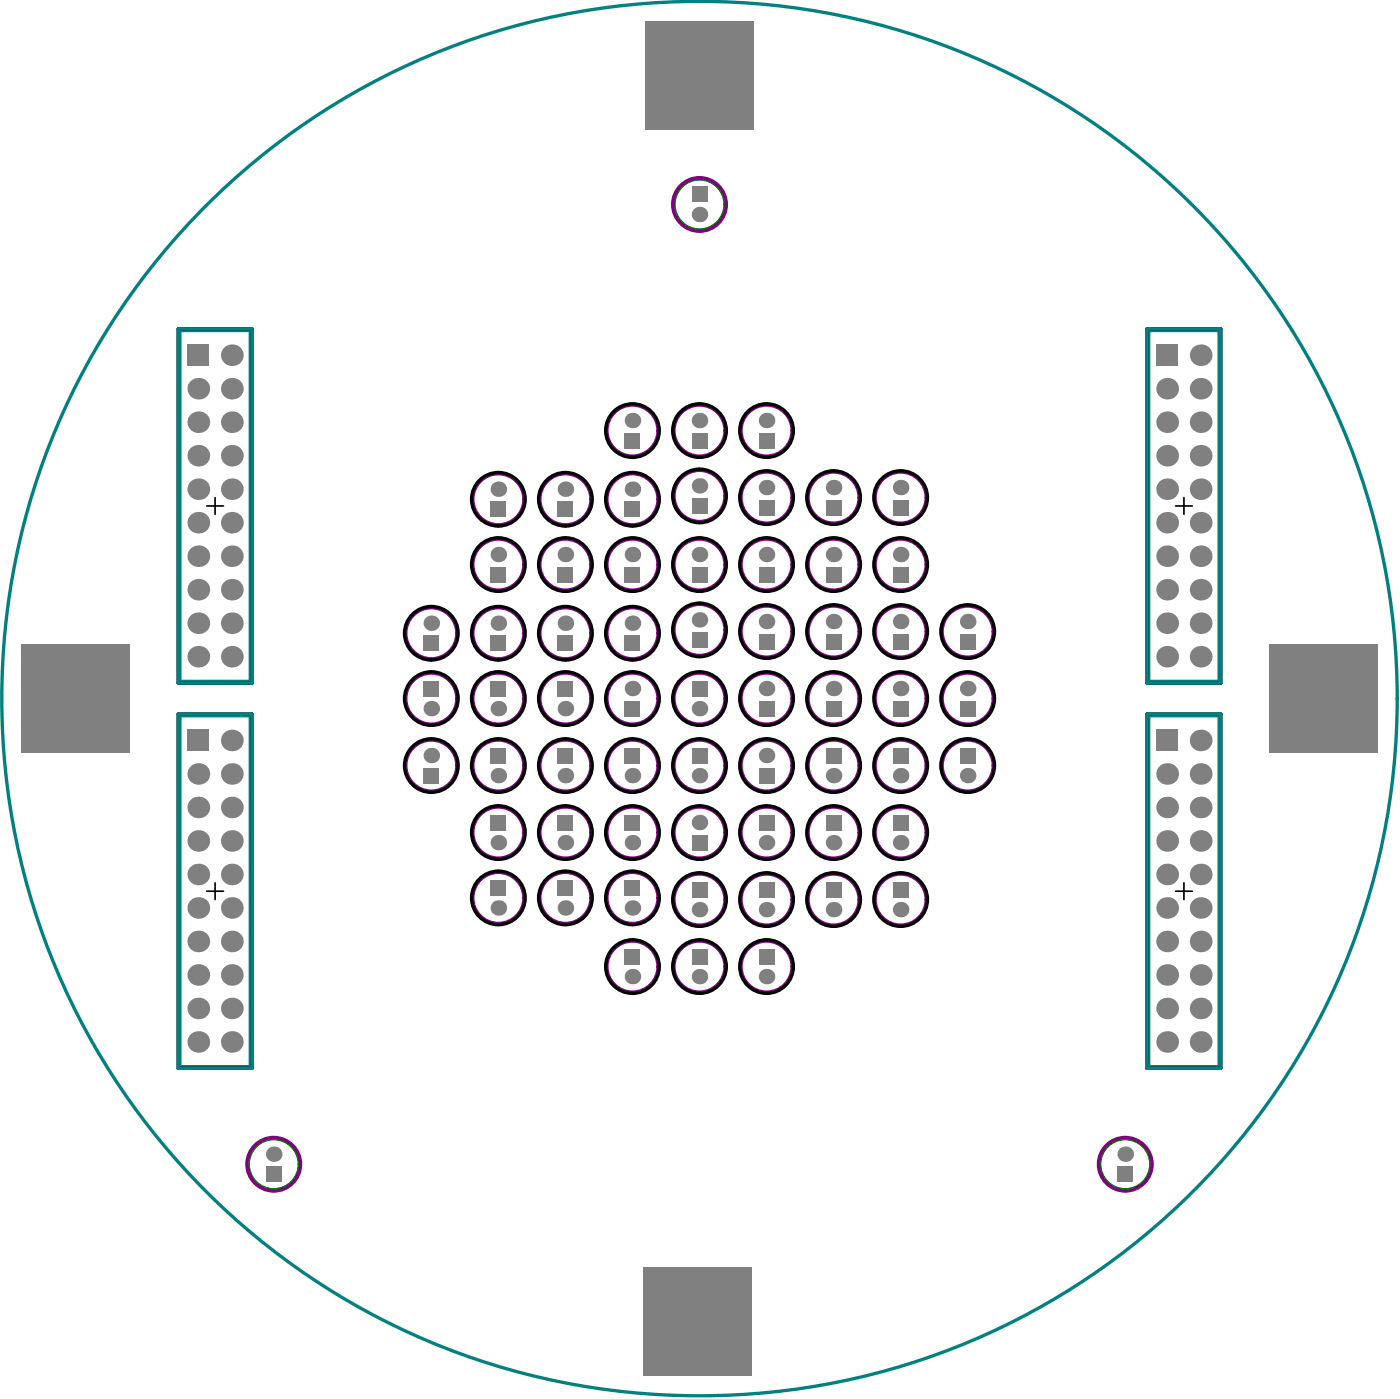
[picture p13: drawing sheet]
<svg xmlns="http://www.w3.org/2000/svg" width="278mm" height="278mm" viewBox="0 0 278 278" stroke-linecap="round" stroke-linejoin="round" font-family="sans-serif">
<g fill="none" stroke="#008000" stroke-width=".5">
<circle cx="139.1" cy="40.6" r="5"/>
<circle cx="54.4" cy="231.3" r="5"/>
<circle cx="223.7" cy="231.3" r="5"/>
</g>
<g fill="none" stroke="#800080" stroke-width=".66">
<circle cx="139.1" cy="40.6" r="5.3"/>
<circle cx="54.4" cy="231.3" r="5.3"/>
<circle cx="223.7" cy="231.3" r="5.3"/>
</g>
<path d="M42.8 98.9v3.3M235.4 98.9v3.3M41.1 100.5h3.3M233.7 100.5h3.3M41.1 177.1h3.3M42.8 175.4v3.4M233.7 177.1h3.3M235.4 175.4v3.4" fill="none" stroke="#000" stroke-width=".33"/>
<path d="M41 40.9a138.7 138.7 0 0 1 182.7-11.9 138.7 138.7 0 0 1 35.2 179.7 138.7 138.7 0 0 1-185.8 52 138.7 138.7 0 0 1-58.1-184 138.9 138.9 0 0 1 26-35.8zM35.4 65.3h14.7v70.4h-14.7zM35.8 65.7h14v69.7h-14zM228.1 65.3h14.6v70.4h-14.6zM228.4 65.7h14v69.7h-14zM35.4 141.9h14.7v70.4h-14.7zM35.8 142.2h14v69.8h-14zM228.1 141.9h14.6v70.4h-14.6zM228.4 142.2h14v69.8h-14z" fill="none" stroke="#008080" stroke-width=".66"/>
<g fill="none" stroke="#800080" stroke-width=".5">
<circle cx="99.1" cy="99.2" r="5"/>
<circle cx="112.4" cy="99.2" r="5"/>
<circle cx="125.7" cy="85.6" r="5"/>
<circle cx="125.7" cy="99.2" r="5"/>
<circle cx="139.1" cy="85.6" r="5"/>
<circle cx="139.1" cy="98.5" r="5"/>
<circle cx="152.4" cy="85.6" r="5"/>
<circle cx="152.4" cy="98.9" r="5"/>
<circle cx="165.7" cy="98.9" r="5"/>
<circle cx="179.1" cy="98.9" r="5"/>
<circle cx="99.1" cy="112.2" r="5"/>
<circle cx="112.4" cy="112.2" r="5"/>
<circle cx="125.7" cy="112.2" r="5"/>
<circle cx="139.1" cy="112.2" r="5"/>
<circle cx="152.4" cy="112.2" r="5"/>
<circle cx="165.7" cy="112.2" r="5"/>
<circle cx="179.1" cy="112.2" r="5"/>
<circle cx="85.8" cy="138.8" r="5"/>
<circle cx="85.8" cy="125.8" r="5"/>
<circle cx="99.1" cy="138.8" r="5"/>
<circle cx="99.1" cy="125.8" r="5"/>
<circle cx="112.4" cy="125.8" r="5"/>
<circle cx="112.4" cy="138.8" r="5"/>
<circle cx="125.7" cy="125.8" r="5"/>
<circle cx="125.7" cy="138.8" r="5"/>
<circle cx="139.1" cy="125.2" r="5"/>
<circle cx="139.1" cy="138.8" r="5"/>
<circle cx="152.4" cy="138.8" r="5"/>
<circle cx="152.4" cy="125.5" r="5"/>
<circle cx="165.7" cy="138.8" r="5"/>
<circle cx="165.7" cy="125.5" r="5"/>
<circle cx="179.1" cy="138.8" r="5"/>
<circle cx="179.1" cy="125.5" r="5"/>
<circle cx="192.4" cy="138.8" r="5"/>
<circle cx="192.4" cy="125.5" r="5"/>
<circle cx="85.8" cy="152.1" r="5"/>
<circle cx="99.1" cy="152.1" r="5"/>
<circle cx="112.4" cy="152.1" r="5"/>
<circle cx="125.7" cy="152.1" r="5"/>
<circle cx="139.1" cy="152.1" r="5"/>
<circle cx="152.4" cy="152.1" r="5"/>
<circle cx="165.7" cy="152.1" r="5"/>
<circle cx="179.1" cy="152.1" r="5"/>
<circle cx="192.4" cy="152.1" r="5"/>
<circle cx="99.1" cy="165.4" r="5"/>
<circle cx="99.1" cy="178.4" r="5"/>
<circle cx="112.4" cy="165.4" r="5"/>
<circle cx="112.4" cy="178.4" r="5"/>
<circle cx="125.7" cy="165.4" r="5"/>
<circle cx="125.7" cy="178.4" r="5"/>
<circle cx="139.1" cy="165.4" r="5"/>
<circle cx="139.1" cy="178.8" r="5"/>
<circle cx="152.4" cy="165.4" r="5"/>
<circle cx="152.4" cy="178.8" r="5"/>
<circle cx="165.7" cy="165.4" r="5"/>
<circle cx="165.7" cy="178.8" r="5"/>
<circle cx="179.1" cy="165.4" r="5"/>
<circle cx="179.1" cy="178.8" r="5"/>
<circle cx="125.7" cy="192.1" r="5"/>
<circle cx="139.1" cy="192.1" r="5"/>
<circle cx="152.4" cy="192.1" r="5"/>
</g>
<g fill="none" stroke="#000" stroke-width=".66">
<path d="M35.4 65.3h14.7v70.4h-14.7zM228.1 65.3h14.6v70.4h-14.6zM35.4 141.9h14.7v70.4h-14.7zM228.1 141.9h14.6v70.4h-14.6z"/>
<circle cx="99.1" cy="99.2" r="5.3"/>
<circle cx="112.4" cy="99.2" r="5.3"/>
<circle cx="125.7" cy="99.2" r="5.3"/>
<circle cx="125.7" cy="85.6" r="5.3"/>
<circle cx="139.1" cy="98.5" r="5.3"/>
<circle cx="139.1" cy="85.6" r="5.3"/>
<circle cx="152.4" cy="98.9" r="5.3"/>
<circle cx="152.4" cy="85.6" r="5.3"/>
<circle cx="165.7" cy="98.9" r="5.3"/>
<circle cx="179.1" cy="98.9" r="5.3"/>
<circle cx="99.1" cy="112.2" r="5.3"/>
<circle cx="112.4" cy="112.2" r="5.3"/>
<circle cx="125.7" cy="112.2" r="5.3"/>
<circle cx="139.1" cy="112.2" r="5.3"/>
<circle cx="152.4" cy="112.2" r="5.3"/>
<circle cx="165.7" cy="112.2" r="5.3"/>
<circle cx="179.1" cy="112.2" r="5.3"/>
<circle cx="85.8" cy="138.8" r="5.3"/>
<circle cx="85.8" cy="125.8" r="5.3"/>
<circle cx="99.1" cy="138.8" r="5.3"/>
<circle cx="99.1" cy="125.8" r="5.3"/>
<circle cx="112.4" cy="138.8" r="5.3"/>
<circle cx="112.4" cy="125.8" r="5.3"/>
<circle cx="125.7" cy="125.8" r="5.3"/>
<circle cx="125.7" cy="138.8" r="5.3"/>
<circle cx="139.1" cy="138.8" r="5.3"/>
<circle cx="139.1" cy="125.2" r="5.3"/>
<circle cx="152.4" cy="138.8" r="5.3"/>
<circle cx="152.4" cy="125.5" r="5.3"/>
<circle cx="165.7" cy="138.8" r="5.3"/>
<circle cx="165.7" cy="125.5" r="5.3"/>
<circle cx="179.1" cy="138.8" r="5.3"/>
<circle cx="179.1" cy="125.5" r="5.3"/>
<circle cx="192.4" cy="125.5" r="5.3"/>
<circle cx="192.4" cy="138.8" r="5.3"/>
<circle cx="85.8" cy="152.1" r="5.3"/>
<circle cx="99.1" cy="152.1" r="5.3"/>
<circle cx="112.4" cy="152.1" r="5.3"/>
<circle cx="125.7" cy="152.1" r="5.3"/>
<circle cx="139.1" cy="152.1" r="5.3"/>
<circle cx="152.4" cy="152.1" r="5.3"/>
<circle cx="165.7" cy="152.1" r="5.3"/>
<circle cx="179.1" cy="152.1" r="5.3"/>
<circle cx="192.4" cy="152.1" r="5.3"/>
<circle cx="99.1" cy="178.4" r="5.3"/>
<circle cx="99.1" cy="165.4" r="5.3"/>
<circle cx="112.4" cy="178.4" r="5.3"/>
<circle cx="112.4" cy="165.4" r="5.3"/>
<circle cx="125.7" cy="178.4" r="5.3"/>
<circle cx="125.7" cy="165.4" r="5.3"/>
<circle cx="139.1" cy="178.7" r="5.3"/>
<circle cx="139.1" cy="165.4" r="5.3"/>
<circle cx="152.4" cy="178.7" r="5.3"/>
<circle cx="152.4" cy="165.4" r="5.3"/>
<circle cx="165.7" cy="178.7" r="5.3"/>
<circle cx="165.7" cy="165.4" r="5.3"/>
<circle cx="179.1" cy="178.7" r="5.3"/>
<circle cx="179.1" cy="165.4" r="5.3"/>
<circle cx="125.7" cy="192.1" r="5.3"/>
<circle cx="139.1" cy="192.1" r="5.3"/>
<circle cx="152.4" cy="192.1" r="5.3"/>
</g>
<g fill="#808080">
<circle cx="238.7" cy="90.6" r="2.15"/>
<circle cx="238.7" cy="123.8" r="2.15"/>
<circle cx="238.7" cy="117.2" r="2.15"/>
<circle cx="238.7" cy="110.5" r="2.15"/>
<circle cx="238.7" cy="103.9" r="2.15"/>
<circle cx="238.7" cy="97.2" r="2.15"/>
<circle cx="232.1" cy="123.8" r="2.15"/>
<circle cx="232.1" cy="117.2" r="2.15"/>
<circle cx="232.1" cy="110.5" r="2.15"/>
<circle cx="232.1" cy="103.9" r="2.15"/>
<circle cx="232.1" cy="97.2" r="2.15"/>
<circle cx="232.1" cy="90.6" r="2.15"/>
<circle cx="152.4" cy="110.2" r="1.54"/>
<circle cx="165.7" cy="110.2" r="1.54"/>
<circle cx="179.1" cy="110.2" r="1.54"/>
<circle cx="152.4" cy="96.9" r="1.54"/>
<circle cx="165.7" cy="96.9" r="1.54"/>
<circle cx="179.1" cy="96.9" r="1.54"/>
<circle cx="152.4" cy="83.6" r="1.54"/>
<circle cx="238.7" cy="153.8" r="2.15"/>
<circle cx="232.1" cy="207" r="2.15"/>
<circle cx="232.1" cy="200.4" r="2.15"/>
<circle cx="232.1" cy="193.7" r="2.15"/>
<circle cx="232.1" cy="187.1" r="2.15"/>
<circle cx="232.1" cy="180.4" r="2.15"/>
<circle cx="232.1" cy="173.8" r="2.15"/>
<circle cx="232.1" cy="167.1" r="2.15"/>
<circle cx="232.1" cy="160.4" r="2.15"/>
<circle cx="232.1" cy="153.8" r="2.15"/>
<circle cx="165.7" cy="167.4" r="1.54"/>
<circle cx="179.1" cy="167.4" r="1.54"/>
<circle cx="179.1" cy="154.1" r="1.54"/>
<circle cx="192.4" cy="154.1" r="1.54"/>
<circle cx="165.7" cy="154.1" r="1.54"/>
<circle cx="139.1" cy="140.8" r="1.54"/>
<circle cx="152.4" cy="136.8" r="1.54"/>
<circle cx="165.7" cy="136.8" r="1.54"/>
<circle cx="179.1" cy="136.8" r="1.54"/>
<circle cx="165.7" cy="123.5" r="1.54"/>
<circle cx="152.4" cy="123.5" r="1.54"/>
<circle cx="179.1" cy="123.5" r="1.54"/>
<circle cx="192.4" cy="123.5" r="1.54"/>
<circle cx="238.7" cy="130.5" r="2.15"/>
<circle cx="232.1" cy="130.5" r="2.15"/>
<circle cx="192.4" cy="136.8" r="1.54"/>
<circle cx="238.7" cy="147.1" r="2.15"/>
<circle cx="223.7" cy="229.3" r="1.54"/>
<circle cx="179.1" cy="180.7" r="1.54"/>
<circle cx="238.7" cy="207" r="2.15"/>
<circle cx="238.7" cy="200.4" r="2.15"/>
<circle cx="238.7" cy="193.7" r="2.15"/>
<circle cx="238.7" cy="187.1" r="2.15"/>
<circle cx="238.7" cy="180.4" r="2.15"/>
<circle cx="238.7" cy="173.8" r="2.15"/>
<circle cx="238.7" cy="167.1" r="2.15"/>
<circle cx="238.7" cy="160.4" r="2.15"/>
<circle cx="46.1" cy="207" r="2.15"/>
<circle cx="54.4" cy="229.3" r="1.54"/>
<circle cx="46.1" cy="180.4" r="2.15"/>
<circle cx="39.4" cy="110.5" r="2.15"/>
<circle cx="46.1" cy="110.5" r="2.15"/>
<circle cx="46.1" cy="103.9" r="2.15"/>
<circle cx="46.1" cy="97.2" r="2.15"/>
<circle cx="46.1" cy="90.6" r="2.15"/>
<circle cx="46.1" cy="83.9" r="2.15"/>
<circle cx="46.1" cy="77.2" r="2.15"/>
<circle cx="46.1" cy="70.6" r="2.15"/>
<circle cx="39.4" cy="103.9" r="2.15"/>
<circle cx="39.4" cy="97.2" r="2.15"/>
<circle cx="139.1" cy="180.7" r="1.54"/>
<circle cx="112.4" cy="167.4" r="1.54"/>
<circle cx="125.7" cy="167.4" r="1.54"/>
<circle cx="125.7" cy="154.1" r="1.54"/>
<circle cx="99.1" cy="154.1" r="1.54"/>
<circle cx="112.4" cy="154.1" r="1.54"/>
<circle cx="139.1" cy="154.1" r="1.54"/>
<circle cx="85.8" cy="150.1" r="1.54"/>
<circle cx="39.4" cy="117.2" r="2.15"/>
<circle cx="85.8" cy="140.8" r="1.54"/>
<circle cx="99.1" cy="123.8" r="1.54"/>
<circle cx="85.8" cy="123.8" r="1.54"/>
<circle cx="46.1" cy="130.5" r="2.15"/>
<circle cx="46.1" cy="123.8" r="2.15"/>
<circle cx="46.1" cy="117.2" r="2.15"/>
<circle cx="39.4" cy="130.5" r="2.15"/>
<circle cx="39.4" cy="123.8" r="2.15"/>
<circle cx="46.1" cy="147.1" r="2.15"/>
<circle cx="39.4" cy="90.6" r="2.15"/>
<circle cx="39.4" cy="83.9" r="2.15"/>
<circle cx="39.4" cy="77.2" r="2.15"/>
<circle cx="139.1" cy="42.6" r="1.54"/>
<circle cx="99.1" cy="110.2" r="1.54"/>
<circle cx="139.1" cy="194.1" r="1.54"/>
<circle cx="152.4" cy="167.4" r="1.54"/>
<circle cx="152.4" cy="194.1" r="1.54"/>
<circle cx="139.1" cy="163.4" r="1.54"/>
<circle cx="152.4" cy="180.7" r="1.54"/>
<circle cx="152.4" cy="150.1" r="1.54"/>
<circle cx="165.7" cy="180.7" r="1.54"/>
<circle cx="238.7" cy="83.9" r="2.15"/>
<circle cx="238.7" cy="77.2" r="2.15"/>
<circle cx="238.7" cy="70.6" r="2.15"/>
<circle cx="232.1" cy="83.9" r="2.15"/>
<circle cx="232.1" cy="77.2" r="2.15"/>
<circle cx="112.4" cy="110.2" r="1.54"/>
<circle cx="139.1" cy="110.2" r="1.54"/>
<circle cx="125.7" cy="110.2" r="1.54"/>
<circle cx="99.1" cy="97.2" r="1.54"/>
<circle cx="112.4" cy="97.2" r="1.54"/>
<circle cx="125.7" cy="97.2" r="1.54"/>
<circle cx="139.1" cy="96.5" r="1.54"/>
<circle cx="125.7" cy="83.6" r="1.54"/>
<circle cx="139.1" cy="83.6" r="1.54"/>
<circle cx="125.7" cy="194.1" r="1.54"/>
<circle cx="99.1" cy="167.4" r="1.54"/>
<circle cx="125.7" cy="180.4" r="1.54"/>
<circle cx="112.4" cy="180.4" r="1.54"/>
<circle cx="99.1" cy="180.4" r="1.54"/>
<circle cx="46.1" cy="193.7" r="2.15"/>
<circle cx="46.1" cy="187.1" r="2.15"/>
<circle cx="46.1" cy="173.8" r="2.15"/>
<circle cx="39.4" cy="153.8" r="2.15"/>
<circle cx="46.1" cy="200.4" r="2.15"/>
<circle cx="46.1" cy="167.1" r="2.15"/>
<circle cx="46.1" cy="160.4" r="2.15"/>
<circle cx="46.1" cy="153.8" r="2.15"/>
<circle cx="39.4" cy="207" r="2.15"/>
<circle cx="39.4" cy="200.4" r="2.15"/>
<circle cx="39.4" cy="193.7" r="2.15"/>
<circle cx="39.4" cy="187.1" r="2.15"/>
<circle cx="39.4" cy="180.4" r="2.15"/>
<circle cx="39.4" cy="173.8" r="2.15"/>
<circle cx="39.4" cy="167.1" r="2.15"/>
<circle cx="39.4" cy="160.4" r="2.15"/>
<circle cx="99.1" cy="140.8" r="1.54"/>
<circle cx="112.4" cy="140.8" r="1.54"/>
<circle cx="125.7" cy="136.8" r="1.54"/>
<circle cx="112.4" cy="123.8" r="1.54"/>
<circle cx="125.7" cy="123.8" r="1.54"/>
<circle cx="139.1" cy="123.2" r="1.54"/>
</g>
<g fill="#808080">
<path d="M137.5 112.6h3.1v3.1h-3.1z" fill-rule="evenodd"/>
<path d="M164.2 112.6h3.1v3.1h-3.1z" fill-rule="evenodd"/>
<path d="M150.9 112.6h3.1v3.1h-3.1z" fill-rule="evenodd"/>
<path d="M177.5 112.6h3.1v3.1h-3.1z" fill-rule="evenodd"/>
<path d="M150.9 99.3h3.1v3.1h-3.1z" fill-rule="evenodd"/>
<path d="M164.2 99.3h3.1v3.1h-3.1z" fill-rule="evenodd"/>
<path d="M177.5 99.3h3.1v3.1h-3.1z" fill-rule="evenodd"/>
<path d="M137.5 86h3.1v3.1h-3.1z" fill-rule="evenodd"/>
<path d="M150.9 86h3.1v3.1h-3.1z" fill-rule="evenodd"/>
<path d="M190.8 148.6h3.1v3.1h-3.1z" fill-rule="evenodd"/>
<path d="M177.5 148.6h3.1v3.1h-3.1z" fill-rule="evenodd"/>
<path d="M177.5 161.9h3.1v3.1h-3.1z" fill-rule="evenodd"/>
<path d="M164.2 148.6h3.1v3.1h-3.1z" fill-rule="evenodd"/>
<path d="M164.2 139.3h3.1v3.1h-3.1z" fill-rule="evenodd"/>
<path d="M150.9 139.3h3.1v3.1h-3.1z" fill-rule="evenodd"/>
<path d="M177.5 139.3h3.1v3.1h-3.1z" fill-rule="evenodd"/>
<path d="M190.8 139.3h3.1v3.1h-3.1z" fill-rule="evenodd"/>
<path d="M164.2 125.9h3.1v3.1h-3.1z" fill-rule="evenodd"/>
<path d="M150.9 125.9h3.1v3.1h-3.1z" fill-rule="evenodd"/>
<path d="M177.5 125.9h3.1v3.1h-3.1z" fill-rule="evenodd"/>
<path d="M190.8 125.9h3.1v3.1h-3.1z" fill-rule="evenodd"/>
<path d="M252.2 128h21.7v21.6h-21.7z" fill-rule="evenodd"/>
<path d="M229.9 145h4.3v4.3h-4.3z" fill-rule="evenodd"/>
<path d="M222.2 231.8h3.1v3.1h-3.1z" fill-rule="evenodd"/>
<path d="M177.5 175.2h3.1v3.1h-3.1z" fill-rule="evenodd"/>
<path d="M52.9 231.8h3.1v3.1h-3.1z" fill-rule="evenodd"/>
<path d="M110.9 112.6h3.1v3.1h-3.1z" fill-rule="evenodd"/>
<path d="M124.2 112.6h3.1v3.1h-3.1z" fill-rule="evenodd"/>
<path d="M37.3 68.4h4.3v4.3h-4.3z" fill-rule="evenodd"/>
<path d="M127.9 251.8h21.7v21.6h-21.7z" fill-rule="evenodd"/>
<path d="M137.5 175.2h3.1v3.1h-3.1z" fill-rule="evenodd"/>
<path d="M110.9 161.9h3.1v3.1h-3.1z" fill-rule="evenodd"/>
<path d="M97.5 161.9h3.1v3.1h-3.1z" fill-rule="evenodd"/>
<path d="M124.2 161.9h3.1v3.1h-3.1z" fill-rule="evenodd"/>
<path d="M97.5 148.6h3.1v3.1h-3.1z" fill-rule="evenodd"/>
<path d="M84.2 152.6h3.1v3.1h-3.1z" fill-rule="evenodd"/>
<path d="M124.2 148.6h3.1v3.1h-3.1z" fill-rule="evenodd"/>
<path d="M110.9 148.6h3.1v3.1h-3.1z" fill-rule="evenodd"/>
<path d="M4.3 128h21.6v21.6h-21.6z" fill-rule="evenodd"/>
<path d="M84.2 135.3h3.1v3.1h-3.1z" fill-rule="evenodd"/>
<path d="M97.5 112.6h3.1v3.1h-3.1z" fill-rule="evenodd"/>
<path d="M84.2 126.3h3.1v3.1h-3.1z" fill-rule="evenodd"/>
<path d="M97.5 126.3h3.1v3.1h-3.1z" fill-rule="evenodd"/>
<path d="M37.3 145h4.3v4.3h-4.3z" fill-rule="evenodd"/>
<path d="M137.5 135.3h3.1v3.1h-3.1z" fill-rule="evenodd"/>
<path d="M128.2 4.2h21.7v21.6h-21.7z" fill-rule="evenodd"/>
<path d="M137.5 37.1h3.1v3.1h-3.1z" fill-rule="evenodd"/>
<path d="M137.5 188.5h3.1v3.1h-3.1z" fill-rule="evenodd"/>
<path d="M150.9 188.5h3.1v3.1h-3.1z" fill-rule="evenodd"/>
<path d="M137.5 165.9h3.1v3.1h-3.1z" fill-rule="evenodd"/>
<path d="M150.9 175.2h3.1v3.1h-3.1z" fill-rule="evenodd"/>
<path d="M150.9 161.9h3.1v3.1h-3.1z" fill-rule="evenodd"/>
<path d="M137.5 148.6h3.1v3.1h-3.1z" fill-rule="evenodd"/>
<path d="M150.9 152.6h3.1v3.1h-3.1z" fill-rule="evenodd"/>
<path d="M164.2 175.2h3.1v3.1h-3.1z" fill-rule="evenodd"/>
<path d="M164.2 161.9h3.1v3.1h-3.1z" fill-rule="evenodd"/>
<path d="M229.9 68.4h4.3v4.3h-4.3z" fill-rule="evenodd"/>
<path d="M110.9 99.7h3.1v3.1h-3.1z" fill-rule="evenodd"/>
<path d="M124.2 99.7h3.1v3.1h-3.1z" fill-rule="evenodd"/>
<path d="M137.5 99h3.1v3.1h-3.1z" fill-rule="evenodd"/>
<path d="M124.2 86h3.1v3.1h-3.1z" fill-rule="evenodd"/>
<path d="M97.5 99.7h3.1v3.1h-3.1z" fill-rule="evenodd"/>
<path d="M124.2 188.5h3.1v3.1h-3.1z" fill-rule="evenodd"/>
<path d="M97.5 174.9h3.1v3.1h-3.1z" fill-rule="evenodd"/>
<path d="M110.9 174.9h3.1v3.1h-3.1z" fill-rule="evenodd"/>
<path d="M124.2 174.9h3.1v3.1h-3.1z" fill-rule="evenodd"/>
<path d="M124.2 139.3h3.1v3.1h-3.1z" fill-rule="evenodd"/>
<path d="M97.5 135.3h3.1v3.1h-3.1z" fill-rule="evenodd"/>
<path d="M110.9 135.3h3.1v3.1h-3.1z" fill-rule="evenodd"/>
<path d="M110.9 126.3h3.1v3.1h-3.1z" fill-rule="evenodd"/>
<path d="M124.2 126.3h3.1v3.1h-3.1z" fill-rule="evenodd"/>
<path d="M137.5 125.6h3.1v3.1h-3.1z" fill-rule="evenodd"/>
</g>
</svg>
